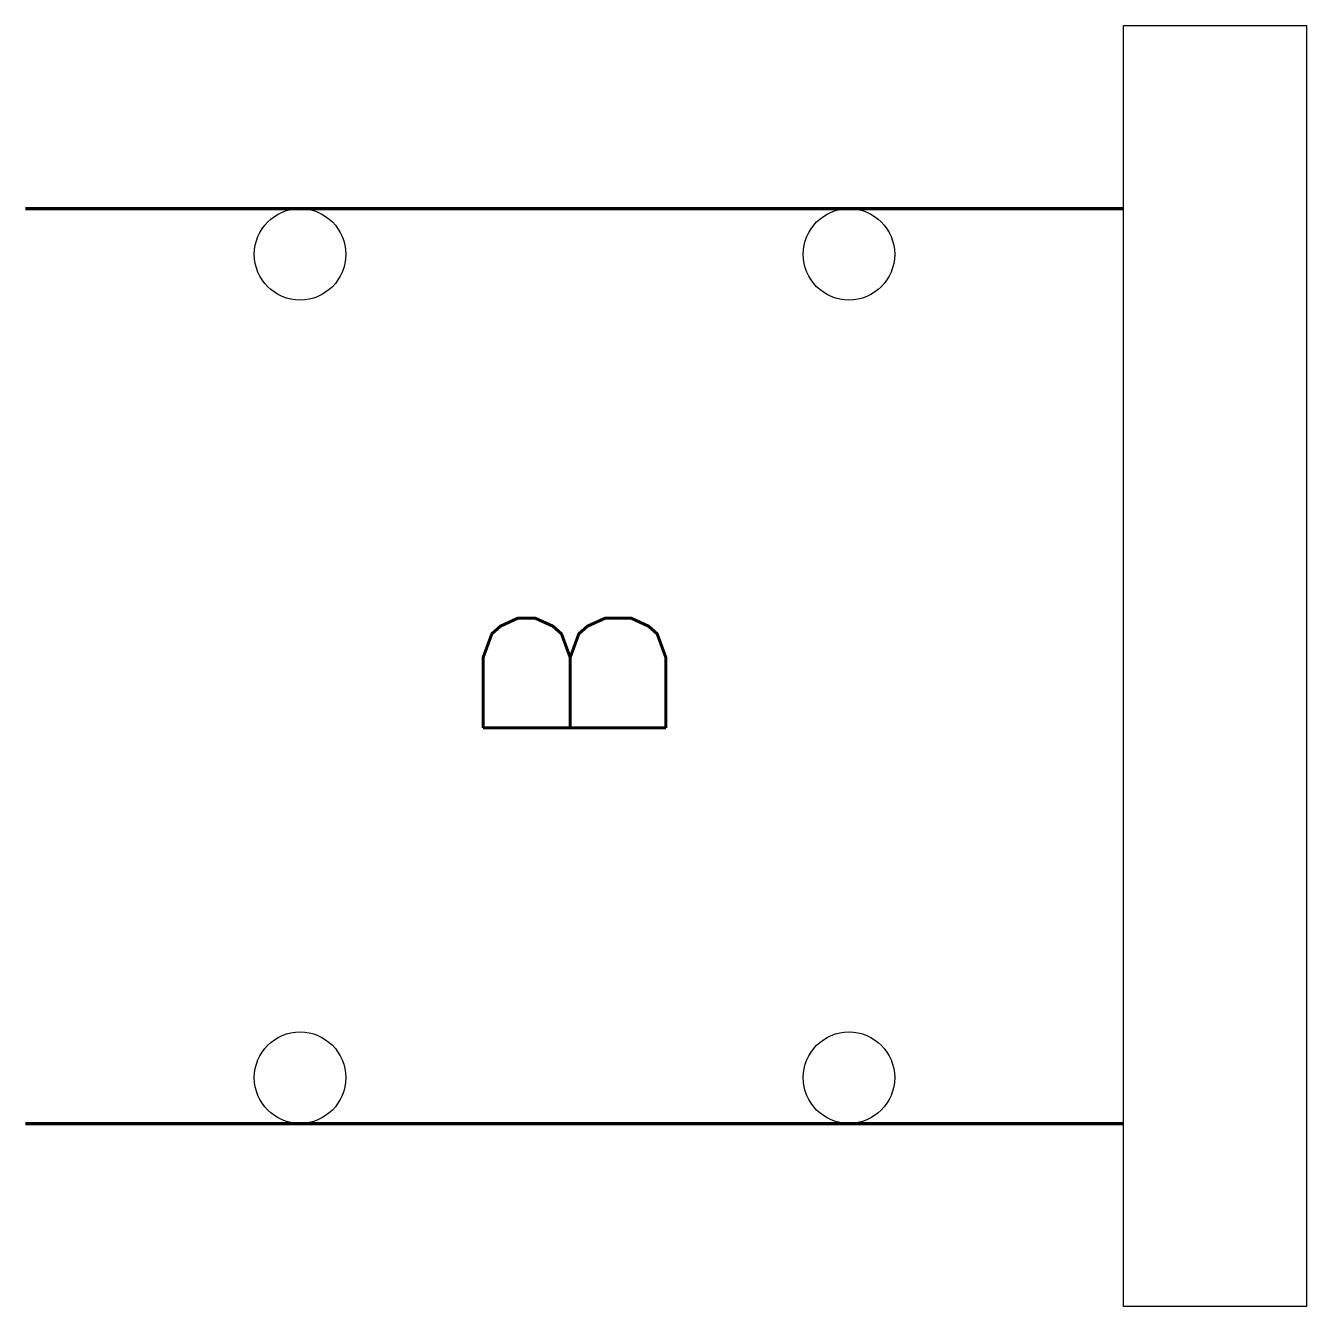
# Model space of a CAD drawing. Header units: millimetres. Extents: x 210 to 224, y 188 to 202.
import ezdxf
from ezdxf.enums import TextEntityAlignment as Align

# ---------------------------------------------------------------- set-up
doc = ezdxf.new("R2010")
doc.units = ezdxf.units.MM
doc.header["$MEASUREMENT"] = 0
doc.layers.get('0').update_dxf_attribs({"linetype": 'CONTINUOUS'})
doc.styles.add('ROMANS', font='romans')

msp = doc.modelspace()

# ---------------------------------------------------------------- linework, layer by layer
at = {"color": 7, "lineweight": 80}
for p, q in [((210, 200), (222, 200)), ((210, 190), (222, 190))]:
    msp.add_line(p, q, dxfattribs=at)
at = {"color": 7}
msp.add_line((222, 190), (222, 200), dxfattribs=at)
msp.add_lwpolyline([(222, 188), (222, 202), (224, 202), (224, 188)], close=True, dxfattribs=at)
for centre in [(213, 199.5), (219, 199.5), (213, 190.5), (219, 190.5)]:
    msp.add_circle(centre, 0.5, dxfattribs=at)

# ---------------------------------------------------------------- texts
at = {"color": 4, "style": 'ROMANS'}
msp.add_attdef('B', text='', height=2, rotation=90, dxfattribs=at).set_placement((216, 194.88), align=Align.MIDDLE_CENTER)

doc.saveas('drawing.dxf')
